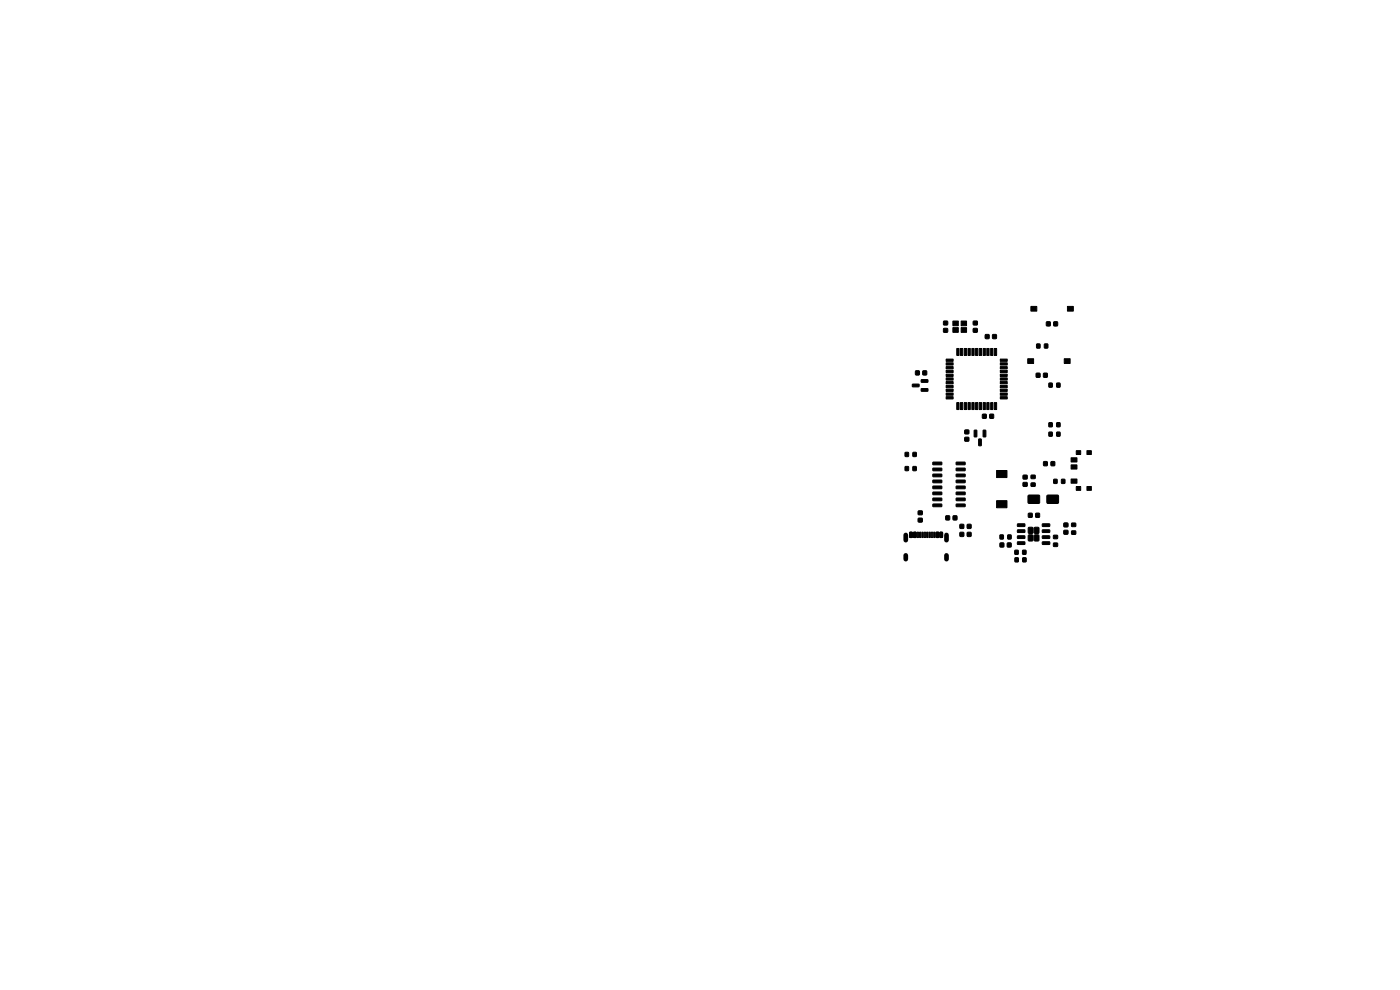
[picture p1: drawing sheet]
<svg xmlns="http://www.w3.org/2000/svg" width="297mm" height="210mm" viewBox="0 0 297 210" stroke-linecap="round" stroke-linejoin="round" font-family="sans-serif">
<g fill="#000" stroke="#000" stroke-width=".21">
<path d="M194.2 78.7h.8v.8h-.8zM195.8 78.7h.8v.8h-.8zM200.7 76.2h1.5v.5h-1.5zM200.7 77h1.5v.4h-1.5zM200.7 77.8h1.5v.5h-1.5zM200.7 78.6h1.5v.4h-1.5zM200.7 79.4h1.5v.5h-1.5zM200.2 68.1h.8v.8h-.8zM200.2 69.7h.8v.8h-.8zM203 73.9h.5v1.5h-.5zM202.1 68.1h1.2v1h-1.2zM202.1 69.5h1.2v1h-1.2z"/>
<path d="M203.8 73.9h.4v1.5h-.4zM204.6 73.9h.5v1.5h-.5zM203.9 68.1h1.1v1h-1.1zM203.9 69.5h1.1v1h-1.1zM205.4 73.9h.4v1.5h-.4zM206.2 73.9h.5v1.5h-.5zM206.5 69.7h.8v.8h-.8zM206.5 68.1h.8v.8h-.8zM207 73.9h.4v1.5h-.4zM207.7 73.9h.5v1.5h-.5zM208.6 73.9h.4v1.5h-.4zM209 71h.8v.8h-.8z"/>
<path d="M209.3 73.9h.5v1.5h-.5zM210.2 73.9h.4v1.5h-.4zM210.6 71h.8v.8h-.8zM210.9 73.9h.5v1.5h-.5zM212.2 79.4h1.5v.5h-1.5zM212.2 78.6h1.5v.4h-1.5zM212.2 77.8h1.5v.5h-1.5zM212.2 77h1.5v.4h-1.5zM212.2 76.2h1.5v.5h-1.5zM218 76.1h1.3v1h-1.3zM219.8 79.2h.8v.8h-.8zM218.7 65h1.3v1h-1.3z"/>
<path d="M219.9 73h.7v.8h-.7zM221.4 79.2h.8v.8h-.8zM221.6 73h.7v.8h-.7zM222 68.3h.8v.8h-.8zM223.6 68.3h.7v.8h-.7zM225.8 76.1h1.2v1h-1.2zM226.4 65h1.3v1h-1.3zM192 96h.7v.8h-.7zM192 99h.7v.8h-.7zM193.7 96h.7v.8h-.7zM193.7 99h.7v.8h-.7zM193.6 81.5h1.3l.1 .5-1.4 .1z"/>
<path d="M195.4 82.5l1.4-.1 .1 .5-1.4 .1zM195.4 80.6l1.4-.1 .1 .5-1.4 .1zM197.9 98.1l1.8-.1 .1 .5-1.8 .1zM197.9 99.3h1.8l.1 .5-1.8 .1zM200.7 80.2h1.5v.4h-1.5zM200.7 80.9h1.5v.5h-1.5zM200.7 81.8h1.5v.4h-1.5zM200.7 82.5h1.5v.5h-1.5zM200.7 83.4h1.5v.4h-1.5zM200.7 84.1h1.5v.5h-1.5zM202.9 99.3h1.8l.1 .5-1.9 .1zM202.9 98.1l1.8-.1 .1 .5-1.9 .1z"/>
<path d="M203 85.4h.5v1.5h-.5zM203.8 85.4h.4v1.5h-.4zM204.6 85.4h.5v1.5h-.5zM204.7 91.2h.8v.8h-.8zM204.7 92.8h.8v.8h-.8zM205.4 85.4h.4v1.5h-.4zM206.2 85.4h.5v1.5h-.5zM207 85.4h.4v1.5h-.4zM206.7 91.3h.5v1.4l-.5-.1zM207.7 85.4h.5v1.5h-.5zM207.6 93.1l.6 .1-.1 1.4-.5-.1zM208.4 87.9h.8v.8h-.8z"/>
<path d="M208.6 85.4h.4v1.5h-.4zM208.6 91.3h.5v1.4l-.5-.1zM209.3 85.4h.5v1.5h-.5zM210 87.9h.8v.8h-.8zM210.2 85.4h.4v1.5h-.4zM210.9 85.4h.5v1.5h-.5zM212.2 84.1h1.5v.5h-1.5zM212.2 83.4h1.5v.4h-1.5zM212.2 82.5h1.5v.5h-1.5zM212.2 81.8h1.5v.4h-1.5zM212.2 80.9h1.5v.5h-1.5zM212.2 80.2h1.5v.4h-1.5z"/>
<path d="M221.4 97.9h.8v.9h-.8zM222.5 81.3h.7v.8h-.7zM222.5 91.7h.7v.8h-.7zM222.5 89.7h.7v.8h-.7zM223 97.9h.7v.9h-.7zM224.2 81.3h.7v.8h-.7zM224.2 91.7h.7v.8h-.7zM224.2 89.7h.7v.8h-.7zM227.2 98.6h1.3v.9h-1.3zM227.2 97.1h1.3v.9h-1.3zM228.3 95.6h1v.8h-1zM230.6 95.6h.9v.8h-.9z"/>
<path d="M193 112.9l.6 .1-.1 1-.5-.1zM193.8 112.9l.6 .1-.1 1-.5-.1zM194.6 112.9l.3 .1-.1 1h-.2zM195.1 112.9l.3 .1-.1 1h-.2zM194.8 108.4h.8v.8h-.8zM194.8 109.9h.8v.8h-.8zM195.6 112.9l.3 .1-.1 1h-.2zM196.1 112.9l.3 .1-.1 1h-.2zM196.6 112.9l.3 .1-.1 1h-.2zM197.1 112.9l.3 .1-.1 1h-.2zM197.6 112.9l.3 .1-.1 1h-.2zM197.9 100.6h1.8l.1 .5h-1.8z"/>
<path d="M197.9 101.9l1.8-.1 .1 .5-1.8 .1zM197.9 103.1h1.8l.1 .5-1.8 .1zM197.9 104.4h1.8l.1 .5-1.8 .1zM197.9 105.7l1.8-.1 .1 .5-1.8 .1zM197.9 106.9h1.8l.1 .5-1.8 .1zM198.1 112.9l.3 .1-.1 1h-.2zM198.6 112.9l.6 .1-.1 1-.5-.1zM199.4 112.9l.6 .1-.1 1-.5-.1zM200.7 109.4h.7v.9h-.7zM202.2 109.4h.8v.9h-.8zM202.9 106.9h1.8l.1 .5-1.9 .1zM202.9 105.7l1.8-.1 .1 .5-1.9 .1z"/>
<path d="M202.9 104.4h1.8l.1 .5-1.9 .1zM202.9 103.1h1.8l.1 .5-1.9 .1zM202.9 101.9l1.8-.1 .1 .5-1.9 .1zM202.9 100.6h1.8l.1 .5h-1.9zM203.7 112.9h.7v.9h-.7zM203.7 111.2h.7v.9h-.7zM205.2 112.9h.8v.9h-.8zM205.2 111.2h.8v.9h-.8zM212.2 115.2h.7v.8h-.7zM212.2 113.5h.6v.8h-.6zM211.4 106.2h2.2v1.5h-2.2zM211.4 99.8h2.2v1.5h-2.2z"/>
<path d="M213.7 115.2h.8v.8h-.8zM213.8 113.5h.7v.8h-.7zM215.3 118.3h.7v.9h-.7zM215.9 111.1h1.5v.5l-1.5 .1zM215.9 112.4h1.5v.5l-1.5 .1zM215.9 113.7h1.5v.4l-1.5 .1zM215.9 115l1.5-.1v.5l-1.5 .1zM215.3 116.7h.7v.9h-.7zM217 118.3h.7v.9h-.7zM217 116.7h.6v.9h-.6zM217.1 100.8h.8v.8h-.8zM217.1 102.4h.8v.7h-.8z"/>
<path d="M218.1 105.1h2.4v1.6h-2.4zM218.2 111.9h.9v1.2h-.9zM218.2 113.5h.9v1.2h-.9zM218.2 108.9h.8v.8h-.8zM219.5 111.9h.9v1.2h-.9zM219.5 113.5h.9v1.2h-.9zM218.8 100.8h.8v.7h-.8zM218.8 102.5h.8v.6h-.8zM219.7 108.9h.8v.8h-.8zM221.1 115l1.5-.1 .1 .5-1.5 .1zM221.1 113.7h1.5l.1 .4-1.5 .1zM221.1 112.4h1.5l.1 .5-1.5 .1z"/>
<path d="M221.1 111.1h1.5l.1 .5-1.5 .1zM222.1 105.1h2.4v1.6h-2.4zM223.5 113.6h.8v.6h-.8zM223.5 115.2h.8v.7h-.8zM223.6 101.7h.6v.8h-.6zM225.7 112.5h.8v.8h-.8zM225.7 111h.8v.7h-.8zM225.2 101.7h.7v.8h-.7zM227.4 112.6h.8v.7h-.8zM227.4 111h.8v.7h-.8zM227.2 101.6h1.3v.9h-1.3zM228.3 103.2h1v.8h-1z"/>
<path d="M230.6 103.2h.9v.8h-.9z"/>
</g>
<path d="M192.2 113.5v1.1M192.2 117.8v.8M200.8 113.5v1.1M200.8 117.8v.8" fill="none" stroke="#000" stroke-width="1"/>
</svg>
